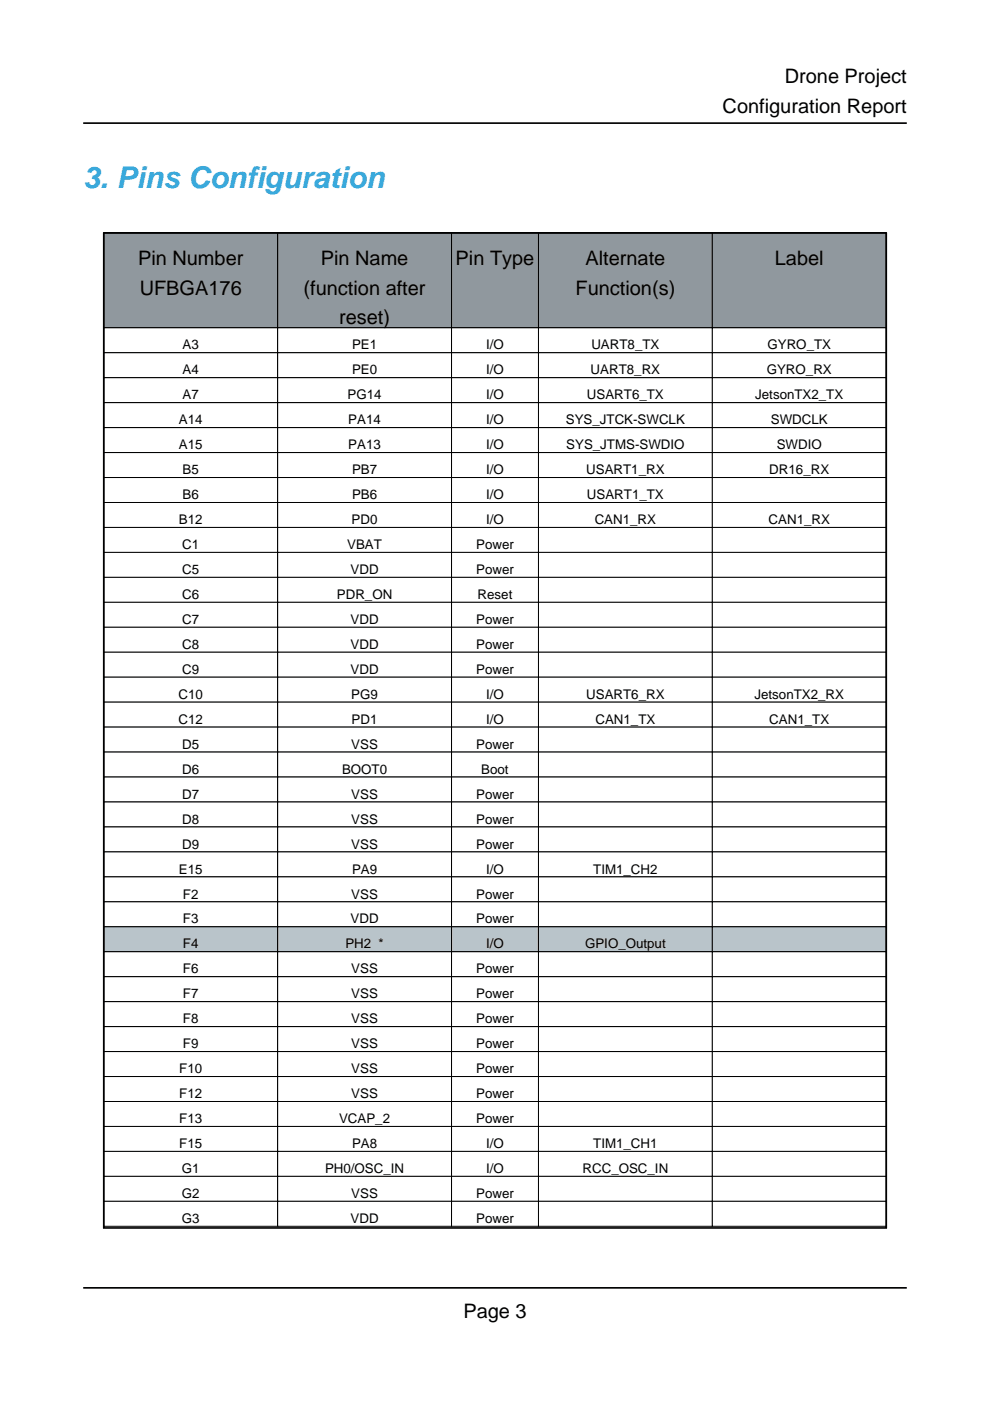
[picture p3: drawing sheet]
<svg xmlns="http://www.w3.org/2000/svg" width="210mm" height="297mm" viewBox="0 0 210 297" stroke-linecap="round" stroke-linejoin="round" font-family="sans-serif">
<defs><g id="words">
<text font-size="6.3" fill="#39a9dc" x="17.6" y="39.9">3. Pins Configuration</text>
<g font-size="4.2">
<text x="166.4" y="17.6">Drone Project</text>
<text x="153.2" y="24">Configuration Report</text>
<text x="29.3" y="56.1">Pin Number</text>
<text x="68" y="56.1">Pin Name</text>
<text x="96.6" y="56.1">Pin Type</text>
<text x="124.1" y="56.1">Alternate</text>
<text x="164.3" y="56.1">Label</text>
<text x="29.6" y="62.4">UFBGA176</text>
<text x="64.4" y="62.4">(function after</text>
<text x="122" y="62.4">Function(s)</text>
<text x="71.9" y="68.8">reset)</text>
<text x="98.2" y="279.4">Page 3</text>
</g>
<g font-size="2.8">
<text x="38.7" y="74.1">A3</text>
<text x="74.6" y="74.1">PE1</text>
<text x="103.1" y="74.1">I/O</text>
<text x="125.4" y="74.1">UART8_TX</text>
<text x="162.7" y="74.1">GYRO_TX</text>
<text x="38.7" y="79.4">A4</text>
<text x="74.6" y="79.4">PE0</text>
<text x="103.1" y="79.4">I/O</text>
<text x="125.2" y="79.4">UART8_RX</text>
<text x="162.6" y="79.4">GYRO_RX</text>
<text x="37.9" y="90">A14</text>
<text x="38.7" y="84.7">A7</text>
<text x="73.7" y="84.7">PG14</text>
<text x="73.9" y="90">PA14</text>
<text x="103.1" y="84.7">I/O</text>
<text x="103.1" y="90">I/O</text>
<text x="120" y="90">SYS_JTCK-SWCLK</text>
<text x="124.4" y="84.7">USART6_TX</text>
<text x="160.1" y="84.7">JetsonTX2_TX</text>
<text x="163.4" y="90">SWDCLK</text>
<text x="37.9" y="95.2">A15</text>
<text x="73.9" y="95.2">PA13</text>
<text x="103.1" y="95.2">I/O</text>
<text x="120.1" y="95.2">SYS_JTMS-SWDIO</text>
<text x="164.7" y="95.2">SWDIO</text>
<text x="38.7" y="100.5">B5</text>
<text x="74.6" y="100.5">PB7</text>
<text x="103.1" y="100.5">I/O</text>
<text x="124.3" y="100.5">USART1_RX</text>
<text x="163.1" y="100.5">DR16_RX</text>
<text x="38.7" y="105.8">B6</text>
<text x="74.6" y="105.8">PB6</text>
<text x="103.1" y="105.8">I/O</text>
<text x="124.4" y="105.8">USART1_TX</text>
<text x="37.9" y="111.1">B12</text>
<text x="74.6" y="111.1">PD0</text>
<text x="103.1" y="111.1">I/O</text>
<text x="126.1" y="111.1">CAN1_RX</text>
<text x="163" y="111.1">CAN1_RX</text>
<text x="38.6" y="116.4">C1</text>
<text x="73.6" y="116.4">VBAT</text>
<text x="101" y="116.4">Power</text>
<text x="38.6" y="121.7">C5</text>
<text x="74.3" y="121.7">VDD</text>
<text x="101" y="121.7">Power</text>
<text x="38.6" y="127">C6</text>
<text x="71.4" y="127">PDR_ON</text>
<text x="101.3" y="127">Reset</text>
<text x="38.6" y="132.3">C7</text>
<text x="38.6" y="137.6">C8</text>
<text x="74.3" y="132.3">VDD</text>
<text x="74.3" y="137.6">VDD</text>
<text x="101" y="132.3">Power</text>
<text x="101" y="137.6">Power</text>
<text x="38.6" y="142.9">C9</text>
<text x="74.3" y="142.9">VDD</text>
<text x="101" y="142.9">Power</text>
<text x="37.8" y="148.2">C10</text>
<text x="74.5" y="148.2">PG9</text>
<text x="103.1" y="148.2">I/O</text>
<text x="124.3" y="148.2">USART6_RX</text>
<text x="160" y="148.2">JetsonTX2_RX</text>
<text x="37.8" y="153.5">C12</text>
<text x="74.6" y="153.5">PD1</text>
<text x="103.1" y="153.5">I/O</text>
<text x="126.2" y="153.5">CAN1_TX</text>
<text x="163.1" y="153.5">CAN1_TX</text>
<text x="38.6" y="158.7">D5</text>
<text x="74.5" y="158.7">VSS</text>
<text x="101" y="158.7">Power</text>
<text x="38.6" y="164">D6</text>
<text x="72.5" y="164">BOOT0</text>
<text x="102" y="164">Boot</text>
<text x="38.6" y="169.3">D7</text>
<text x="74.5" y="169.3">VSS</text>
<text x="101" y="169.3">Power</text>
<text x="38.6" y="174.6">D8</text>
<text x="38.6" y="179.9">D9</text>
<text x="74.5" y="174.6">VSS</text>
<text x="74.5" y="179.9">VSS</text>
<text x="101" y="174.6">Power</text>
<text x="101" y="179.9">Power</text>
<text x="37.9" y="185.2">E15</text>
<text x="74.6" y="185.2">PA9</text>
<text x="103.1" y="185.2">I/O</text>
<text x="125.8" y="185.2">TIM1_CH2</text>
<text x="38.8" y="190.5">F2</text>
<text x="74.5" y="190.5">VSS</text>
<text x="101" y="190.5">Power</text>
<text x="38.8" y="195.8">F3</text>
<text x="74.3" y="195.8">VDD</text>
<text x="101" y="195.8">Power</text>
<text x="38.8" y="201.1">F4</text>
<text x="73.2" y="201.1">PH2 *</text>
<text x="103.1" y="201.1">I/O</text>
<text x="124.1" y="201.1">GPIO_Output</text>
<text x="38.8" y="206.4">F6</text>
<text x="74.5" y="206.4">VSS</text>
<text x="101" y="206.4">Power</text>
<text x="38.8" y="211.7">F7</text>
<text x="74.5" y="211.7">VSS</text>
<text x="101" y="211.7">Power</text>
<text x="38.8" y="217">F8</text>
<text x="74.5" y="217">VSS</text>
<text x="101" y="217">Power</text>
<text x="38" y="227.5">F10</text>
<text x="38.8" y="222.2">F9</text>
<text x="74.5" y="222.2">VSS</text>
<text x="74.5" y="227.5">VSS</text>
<text x="101" y="222.2">Power</text>
<text x="101" y="227.5">Power</text>
<text x="38" y="232.8">F12</text>
<text x="74.5" y="232.8">VSS</text>
<text x="101" y="232.8">Power</text>
<text x="38" y="238.1">F13</text>
<text x="71.9" y="238.1">VCAP_2</text>
<text x="101" y="238.1">Power</text>
<text x="38" y="243.4">F15</text>
<text x="74.6" y="243.4">PA8</text>
<text x="103.1" y="243.4">I/O</text>
<text x="125.8" y="243.4">TIM1_CH1</text>
<text x="38.6" y="248.7">G1</text>
<text x="68.9" y="248.7">PH0/OSC_IN</text>
<text x="103.1" y="248.7">I/O</text>
<text x="123.5" y="248.7">RCC_OSC_IN</text>
<text x="38.6" y="254">G2</text>
<text x="74.5" y="254">VSS</text>
<text x="101" y="254">Power</text>
<text x="38.6" y="259.3">G3</text>
<text x="74.3" y="259.3">VDD</text>
<text x="101" y="259.3">Power</text>
</g>
</g></defs>
<path d="M22 260.3v-210.9h165.9v210.9" fill="none" stroke="#000" stroke-width=".35"/>
<path d="M22 49.4h36.9v20.1h-36.9z" fill="#90989e"/>
<path d="M22 49.4h36.9v20.1h-36.9z" fill="none" stroke="#000" stroke-width=".21"/>
<path d="M58.9 49.4h36.8v20.1h-36.8z" fill="#90989e"/>
<path d="M58.9 49.4h36.8v20.1h-36.8z" fill="none" stroke="#000" stroke-width=".21"/>
<path d="M95.7 49.4h18.5v20.1h-18.5z" fill="#90989e"/>
<path d="M95.7 49.4h18.5v20.1h-18.5z" fill="none" stroke="#000" stroke-width=".21"/>
<path d="M114.2 49.4h36.8v20.1h-36.8z" fill="#90989e"/>
<path d="M114.2 49.4h36.8v20.1h-36.8z" fill="none" stroke="#000" stroke-width=".21"/>
<path d="M151 49.4h36.9v20.1h-36.9z" fill="#90989e"/>
<path d="M151 49.4h36.9v20.1h-36.9z" fill="none" stroke="#000" stroke-width=".21"/>
<path d="M22 69.5h36.9v5.3h-36.9z" fill="#fff"/>
<path d="M22 69.5h36.9v5.3h-36.9z" fill="none" stroke="#000" stroke-width=".21"/>
<path d="M58.9 69.5h36.8v5.3h-36.8z" fill="#fff"/>
<path d="M58.9 69.5h36.8v5.3h-36.8z" fill="none" stroke="#000" stroke-width=".21"/>
<path d="M95.7 69.5h18.5v5.3h-18.5z" fill="#fff"/>
<path d="M95.7 69.5h18.5v5.3h-18.5z" fill="none" stroke="#000" stroke-width=".21"/>
<path d="M114.2 69.5h36.8v5.3h-36.8z" fill="#fff"/>
<path d="M114.2 69.5h36.8v5.3h-36.8z" fill="none" stroke="#000" stroke-width=".21"/>
<path d="M151 69.5h36.9v5.3h-36.9z" fill="#fff"/>
<path d="M151 69.5h36.9v5.3h-36.9z" fill="none" stroke="#000" stroke-width=".21"/>
<path d="M22 74.8h36.9v5.3h-36.9z" fill="#fff"/>
<path d="M22 74.8h36.9v5.3h-36.9z" fill="none" stroke="#000" stroke-width=".21"/>
<path d="M58.9 74.8h36.8v5.3h-36.8z" fill="#fff"/>
<path d="M58.9 74.8h36.8v5.3h-36.8z" fill="none" stroke="#000" stroke-width=".21"/>
<path d="M95.7 74.8h18.5v5.3h-18.5z" fill="#fff"/>
<path d="M95.7 74.8h18.5v5.3h-18.5z" fill="none" stroke="#000" stroke-width=".21"/>
<path d="M114.2 74.8h36.8v5.3h-36.8z" fill="#fff"/>
<path d="M114.2 74.8h36.8v5.3h-36.8z" fill="none" stroke="#000" stroke-width=".21"/>
<path d="M151 74.8h36.9v5.3h-36.9z" fill="#fff"/>
<path d="M151 74.8h36.9v5.3h-36.9z" fill="none" stroke="#000" stroke-width=".21"/>
<path d="M22 80.1h36.9v5.3h-36.9z" fill="#fff"/>
<path d="M22 80.1h36.9v5.3h-36.9z" fill="none" stroke="#000" stroke-width=".21"/>
<path d="M58.9 80.1h36.8v5.3h-36.8z" fill="#fff"/>
<path d="M58.9 80.1h36.8v5.3h-36.8z" fill="none" stroke="#000" stroke-width=".21"/>
<path d="M95.7 80.1h18.5v5.3h-18.5z" fill="#fff"/>
<path d="M95.7 80.1h18.5v5.3h-18.5z" fill="none" stroke="#000" stroke-width=".21"/>
<path d="M114.2 80.1h36.8v5.3h-36.8z" fill="#fff"/>
<path d="M114.2 80.1h36.8v5.3h-36.8z" fill="none" stroke="#000" stroke-width=".21"/>
<path d="M151 80.1h36.9v5.3h-36.9z" fill="#fff"/>
<path d="M151 80.1h36.9v5.3h-36.9z" fill="none" stroke="#000" stroke-width=".21"/>
<path d="M22 85.4h36.9v5.3h-36.9z" fill="#fff"/>
<path d="M22 85.4h36.9v5.3h-36.9z" fill="none" stroke="#000" stroke-width=".21"/>
<path d="M58.9 85.4h36.8v5.3h-36.8z" fill="#fff"/>
<path d="M58.9 85.4h36.8v5.3h-36.8z" fill="none" stroke="#000" stroke-width=".21"/>
<path d="M95.7 85.4h18.5v5.3h-18.5z" fill="#fff"/>
<path d="M95.7 85.4h18.5v5.3h-18.5z" fill="none" stroke="#000" stroke-width=".21"/>
<path d="M114.2 85.4h36.8v5.3h-36.8z" fill="#fff"/>
<path d="M114.2 85.4h36.8v5.3h-36.8z" fill="none" stroke="#000" stroke-width=".21"/>
<path d="M151 85.4h36.9v5.3h-36.9z" fill="#fff"/>
<path d="M151 85.4h36.9v5.3h-36.9z" fill="none" stroke="#000" stroke-width=".21"/>
<path d="M22 90.7h36.9v5.3h-36.9z" fill="#fff"/>
<path d="M22 90.7h36.9v5.3h-36.9z" fill="none" stroke="#000" stroke-width=".21"/>
<path d="M58.9 90.7h36.8v5.3h-36.8z" fill="#fff"/>
<path d="M58.9 90.7h36.8v5.3h-36.8z" fill="none" stroke="#000" stroke-width=".21"/>
<path d="M95.7 90.7h18.5v5.3h-18.5z" fill="#fff"/>
<path d="M95.7 90.7h18.5v5.3h-18.5z" fill="none" stroke="#000" stroke-width=".21"/>
<path d="M114.2 90.7h36.8v5.3h-36.8z" fill="#fff"/>
<path d="M114.2 90.7h36.8v5.3h-36.8z" fill="none" stroke="#000" stroke-width=".21"/>
<path d="M151 90.7h36.9v5.3h-36.9z" fill="#fff"/>
<path d="M151 90.7h36.9v5.3h-36.9z" fill="none" stroke="#000" stroke-width=".21"/>
<path d="M22 96h36.9v5.2h-36.9z" fill="#fff"/>
<path d="M22 96h36.9v5.2h-36.9z" fill="none" stroke="#000" stroke-width=".21"/>
<path d="M58.9 96h36.8v5.2h-36.8z" fill="#fff"/>
<path d="M58.9 96h36.8v5.2h-36.8z" fill="none" stroke="#000" stroke-width=".21"/>
<path d="M95.7 96h18.5v5.2h-18.5z" fill="#fff"/>
<path d="M95.7 96h18.5v5.2h-18.5z" fill="none" stroke="#000" stroke-width=".21"/>
<path d="M114.2 96h36.8v5.2h-36.8z" fill="#fff"/>
<path d="M114.2 96h36.8v5.2h-36.8z" fill="none" stroke="#000" stroke-width=".21"/>
<path d="M151 96h36.9v5.2h-36.9z" fill="#fff"/>
<path d="M151 96h36.9v5.2h-36.9z" fill="none" stroke="#000" stroke-width=".21"/>
<path d="M22 101.2h36.9v5.3h-36.9z" fill="#fff"/>
<path d="M22 101.2h36.9v5.3h-36.9z" fill="none" stroke="#000" stroke-width=".21"/>
<path d="M58.9 101.2h36.8v5.3h-36.8z" fill="#fff"/>
<path d="M58.9 101.2h36.8v5.3h-36.8z" fill="none" stroke="#000" stroke-width=".21"/>
<path d="M95.7 101.2h18.5v5.3h-18.5z" fill="#fff"/>
<path d="M95.7 101.2h18.5v5.3h-18.5z" fill="none" stroke="#000" stroke-width=".21"/>
<path d="M114.2 101.2h36.8v5.3h-36.8z" fill="#fff"/>
<path d="M114.2 101.2h36.8v5.3h-36.8z" fill="none" stroke="#000" stroke-width=".21"/>
<path d="M151 101.2h36.9v5.3h-36.9z" fill="#fff"/>
<path d="M151 101.2h36.9v5.3h-36.9z" fill="none" stroke="#000" stroke-width=".21"/>
<path d="M22 106.5h36.9v5.3h-36.9z" fill="#fff"/>
<path d="M22 106.5h36.9v5.3h-36.9z" fill="none" stroke="#000" stroke-width=".21"/>
<path d="M58.9 106.5h36.8v5.3h-36.8z" fill="#fff"/>
<path d="M58.9 106.5h36.8v5.3h-36.8z" fill="none" stroke="#000" stroke-width=".21"/>
<path d="M95.7 106.5h18.5v5.3h-18.5z" fill="#fff"/>
<path d="M95.7 106.5h18.5v5.3h-18.5z" fill="none" stroke="#000" stroke-width=".21"/>
<path d="M114.2 106.5h36.8v5.3h-36.8z" fill="#fff"/>
<path d="M114.2 106.5h36.8v5.3h-36.8z" fill="none" stroke="#000" stroke-width=".21"/>
<path d="M151 106.5h36.9v5.3h-36.9z" fill="#fff"/>
<path d="M151 106.5h36.9v5.3h-36.9z" fill="none" stroke="#000" stroke-width=".21"/>
<path d="M22 111.8h36.9v5.3h-36.9z" fill="#fff"/>
<path d="M22 111.8h36.9v5.3h-36.9z" fill="none" stroke="#000" stroke-width=".21"/>
<path d="M58.9 111.8h36.8v5.3h-36.8z" fill="#fff"/>
<path d="M58.9 111.8h36.8v5.3h-36.8z" fill="none" stroke="#000" stroke-width=".21"/>
<path d="M95.7 111.8h18.5v5.3h-18.5z" fill="#fff"/>
<path d="M95.7 111.8h18.5v5.3h-18.5z" fill="none" stroke="#000" stroke-width=".21"/>
<path d="M114.2 111.8h36.8v5.3h-36.8z" fill="#fff"/>
<path d="M114.2 111.8h36.8v5.3h-36.8z" fill="none" stroke="#000" stroke-width=".21"/>
<path d="M151 111.8h36.9v5.3h-36.9z" fill="#fff"/>
<path d="M151 111.8h36.9v5.3h-36.9z" fill="none" stroke="#000" stroke-width=".21"/>
<path d="M22 117.1h36.9v5.3h-36.9z" fill="#fff"/>
<path d="M22 117.1h36.9v5.3h-36.9z" fill="none" stroke="#000" stroke-width=".21"/>
<path d="M58.9 117.1h36.8v5.3h-36.8z" fill="#fff"/>
<path d="M58.9 117.1h36.8v5.3h-36.8z" fill="none" stroke="#000" stroke-width=".21"/>
<path d="M95.7 117.1h18.5v5.3h-18.5z" fill="#fff"/>
<path d="M95.7 117.1h18.5v5.3h-18.5z" fill="none" stroke="#000" stroke-width=".21"/>
<path d="M114.2 117.1h36.8v5.3h-36.8z" fill="#fff"/>
<path d="M114.2 117.1h36.8v5.3h-36.8z" fill="none" stroke="#000" stroke-width=".21"/>
<path d="M151 117.1h36.9v5.3h-36.9z" fill="#fff"/>
<path d="M151 117.1h36.9v5.3h-36.9z" fill="none" stroke="#000" stroke-width=".21"/>
<path d="M22 122.4h36.9v5.3h-36.9z" fill="#fff"/>
<path d="M22 122.4h36.9v5.3h-36.9z" fill="none" stroke="#000" stroke-width=".21"/>
<path d="M58.9 122.4h36.8v5.3h-36.8z" fill="#fff"/>
<path d="M58.9 122.4h36.8v5.3h-36.8z" fill="none" stroke="#000" stroke-width=".21"/>
<path d="M95.7 122.4h18.5v5.3h-18.5z" fill="#fff"/>
<path d="M95.7 122.4h18.5v5.3h-18.5z" fill="none" stroke="#000" stroke-width=".21"/>
<path d="M114.2 122.4h36.8v5.3h-36.8z" fill="#fff"/>
<path d="M114.2 122.4h36.8v5.3h-36.8z" fill="none" stroke="#000" stroke-width=".21"/>
<path d="M151 122.4h36.9v5.3h-36.9z" fill="#fff"/>
<path d="M151 122.4h36.9v5.3h-36.9z" fill="none" stroke="#000" stroke-width=".21"/>
<path d="M22 127.7h36.9v5.3h-36.9z" fill="#fff"/>
<path d="M22 127.7h36.9v5.3h-36.9z" fill="none" stroke="#000" stroke-width=".21"/>
<path d="M58.9 127.7h36.8v5.3h-36.8z" fill="#fff"/>
<path d="M58.9 127.7h36.8v5.3h-36.8z" fill="none" stroke="#000" stroke-width=".21"/>
<path d="M95.7 127.7h18.5v5.3h-18.5z" fill="#fff"/>
<path d="M95.7 127.7h18.5v5.3h-18.5z" fill="none" stroke="#000" stroke-width=".21"/>
<path d="M114.2 127.7h36.8v5.3h-36.8z" fill="#fff"/>
<path d="M114.2 127.7h36.8v5.3h-36.8z" fill="none" stroke="#000" stroke-width=".21"/>
<path d="M151 127.7h36.9v5.3h-36.9z" fill="#fff"/>
<path d="M151 127.7h36.9v5.3h-36.9z" fill="none" stroke="#000" stroke-width=".21"/>
<path d="M22 133h36.9v5.3h-36.9z" fill="#fff"/>
<path d="M22 133h36.9v5.3h-36.9z" fill="none" stroke="#000" stroke-width=".21"/>
<path d="M58.9 133h36.8v5.3h-36.8z" fill="#fff"/>
<path d="M58.9 133h36.8v5.3h-36.8z" fill="none" stroke="#000" stroke-width=".21"/>
<path d="M95.7 133h18.5v5.3h-18.5z" fill="#fff"/>
<path d="M95.7 133h18.5v5.3h-18.5z" fill="none" stroke="#000" stroke-width=".21"/>
<path d="M114.2 133h36.8v5.3h-36.8z" fill="#fff"/>
<path d="M114.2 133h36.8v5.3h-36.8z" fill="none" stroke="#000" stroke-width=".21"/>
<path d="M151 133h36.9v5.3h-36.9z" fill="#fff"/>
<path d="M151 133h36.9v5.3h-36.9z" fill="none" stroke="#000" stroke-width=".21"/>
<path d="M22 138.3h36.9v5.3h-36.9z" fill="#fff"/>
<path d="M22 138.3h36.9v5.3h-36.9z" fill="none" stroke="#000" stroke-width=".21"/>
<path d="M58.9 138.3h36.8v5.3h-36.8z" fill="#fff"/>
<path d="M58.9 138.3h36.8v5.3h-36.8z" fill="none" stroke="#000" stroke-width=".21"/>
<path d="M95.7 138.3h18.5v5.3h-18.5z" fill="#fff"/>
<path d="M95.7 138.3h18.5v5.3h-18.5z" fill="none" stroke="#000" stroke-width=".21"/>
<path d="M114.2 138.3h36.8v5.3h-36.8z" fill="#fff"/>
<path d="M114.2 138.3h36.8v5.3h-36.8z" fill="none" stroke="#000" stroke-width=".21"/>
<path d="M151 138.3h36.9v5.3h-36.9z" fill="#fff"/>
<path d="M151 138.3h36.9v5.3h-36.9z" fill="none" stroke="#000" stroke-width=".21"/>
<path d="M22 143.6h36.9v5.3h-36.9z" fill="#fff"/>
<path d="M22 143.6h36.9v5.3h-36.9z" fill="none" stroke="#000" stroke-width=".21"/>
<path d="M58.9 143.6h36.8v5.3h-36.8z" fill="#fff"/>
<path d="M58.9 143.6h36.8v5.3h-36.8z" fill="none" stroke="#000" stroke-width=".21"/>
<path d="M95.7 143.6h18.5v5.3h-18.5z" fill="#fff"/>
<path d="M95.7 143.6h18.5v5.3h-18.5z" fill="none" stroke="#000" stroke-width=".21"/>
<path d="M114.2 143.6h36.8v5.3h-36.8z" fill="#fff"/>
<path d="M114.2 143.6h36.8v5.3h-36.8z" fill="none" stroke="#000" stroke-width=".21"/>
<path d="M151 143.6h36.9v5.3h-36.9z" fill="#fff"/>
<path d="M151 143.6h36.9v5.3h-36.9z" fill="none" stroke="#000" stroke-width=".21"/>
<path d="M22 148.9h36.9v5.3h-36.9z" fill="#fff"/>
<path d="M22 148.9h36.9v5.3h-36.9z" fill="none" stroke="#000" stroke-width=".21"/>
<path d="M58.9 148.9h36.8v5.3h-36.8z" fill="#fff"/>
<path d="M58.9 148.9h36.8v5.3h-36.8z" fill="none" stroke="#000" stroke-width=".21"/>
<path d="M95.7 148.9h18.5v5.3h-18.5z" fill="#fff"/>
<path d="M95.7 148.9h18.5v5.3h-18.5z" fill="none" stroke="#000" stroke-width=".21"/>
<path d="M114.2 148.9h36.8v5.3h-36.8z" fill="#fff"/>
<path d="M114.2 148.9h36.8v5.3h-36.8z" fill="none" stroke="#000" stroke-width=".21"/>
<path d="M151 148.9h36.9v5.3h-36.9z" fill="#fff"/>
<path d="M151 148.9h36.9v5.3h-36.9z" fill="none" stroke="#000" stroke-width=".21"/>
<path d="M22 154.2h36.9v5.3h-36.9z" fill="#fff"/>
<path d="M22 154.2h36.9v5.3h-36.9z" fill="none" stroke="#000" stroke-width=".21"/>
<path d="M58.9 154.2h36.8v5.3h-36.8z" fill="#fff"/>
<path d="M58.9 154.2h36.8v5.3h-36.8z" fill="none" stroke="#000" stroke-width=".21"/>
<path d="M95.7 154.2h18.5v5.3h-18.5z" fill="#fff"/>
<path d="M95.7 154.2h18.5v5.3h-18.5z" fill="none" stroke="#000" stroke-width=".21"/>
<path d="M114.2 154.2h36.8v5.3h-36.8z" fill="#fff"/>
<path d="M114.2 154.2h36.8v5.3h-36.8z" fill="none" stroke="#000" stroke-width=".21"/>
<path d="M151 154.2h36.9v5.3h-36.9z" fill="#fff"/>
<path d="M151 154.2h36.9v5.3h-36.9z" fill="none" stroke="#000" stroke-width=".21"/>
<path d="M22 159.5h36.9v5.2h-36.9z" fill="#fff"/>
<path d="M22 159.5h36.9v5.2h-36.9z" fill="none" stroke="#000" stroke-width=".21"/>
<path d="M58.9 159.5h36.8v5.2h-36.8z" fill="#fff"/>
<path d="M58.9 159.5h36.8v5.2h-36.8z" fill="none" stroke="#000" stroke-width=".21"/>
<path d="M95.7 159.5h18.5v5.2h-18.5z" fill="#fff"/>
<path d="M95.7 159.5h18.5v5.2h-18.5z" fill="none" stroke="#000" stroke-width=".21"/>
<path d="M114.2 159.5h36.8v5.2h-36.8z" fill="#fff"/>
<path d="M114.2 159.5h36.8v5.2h-36.8z" fill="none" stroke="#000" stroke-width=".21"/>
<path d="M151 159.5h36.9v5.2h-36.9z" fill="#fff"/>
<path d="M151 159.5h36.9v5.2h-36.9z" fill="none" stroke="#000" stroke-width=".21"/>
<path d="M22 164.7h36.9v5.3h-36.9z" fill="#fff"/>
<path d="M22 164.7h36.9v5.3h-36.9z" fill="none" stroke="#000" stroke-width=".21"/>
<path d="M58.9 164.7h36.8v5.3h-36.8z" fill="#fff"/>
<path d="M58.9 164.7h36.8v5.3h-36.8z" fill="none" stroke="#000" stroke-width=".21"/>
<path d="M95.7 164.7h18.5v5.3h-18.5z" fill="#fff"/>
<path d="M95.7 164.7h18.5v5.3h-18.5z" fill="none" stroke="#000" stroke-width=".21"/>
<path d="M114.2 164.7h36.8v5.3h-36.8z" fill="#fff"/>
<path d="M114.2 164.7h36.8v5.3h-36.8z" fill="none" stroke="#000" stroke-width=".21"/>
<path d="M151 164.7h36.9v5.3h-36.9z" fill="#fff"/>
<path d="M151 164.7h36.9v5.3h-36.9z" fill="none" stroke="#000" stroke-width=".21"/>
<path d="M22 170h36.9v5.3h-36.9z" fill="#fff"/>
<path d="M22 170h36.9v5.3h-36.9z" fill="none" stroke="#000" stroke-width=".21"/>
<path d="M58.9 170h36.8v5.3h-36.8z" fill="#fff"/>
<path d="M58.9 170h36.8v5.3h-36.8z" fill="none" stroke="#000" stroke-width=".21"/>
<path d="M95.7 170h18.5v5.3h-18.5z" fill="#fff"/>
<path d="M95.7 170h18.5v5.3h-18.5z" fill="none" stroke="#000" stroke-width=".21"/>
<path d="M114.2 170h36.8v5.3h-36.8z" fill="#fff"/>
<path d="M114.2 170h36.8v5.3h-36.8z" fill="none" stroke="#000" stroke-width=".21"/>
<path d="M151 170h36.9v5.3h-36.9z" fill="#fff"/>
<path d="M151 170h36.9v5.3h-36.9z" fill="none" stroke="#000" stroke-width=".21"/>
<path d="M22 175.3h36.9v5.3h-36.9z" fill="#fff"/>
<path d="M22 175.3h36.9v5.3h-36.9z" fill="none" stroke="#000" stroke-width=".21"/>
<path d="M58.9 175.3h36.8v5.3h-36.8z" fill="#fff"/>
<path d="M58.9 175.3h36.8v5.3h-36.8z" fill="none" stroke="#000" stroke-width=".21"/>
<path d="M95.7 175.3h18.5v5.3h-18.5z" fill="#fff"/>
<path d="M95.7 175.3h18.5v5.3h-18.5z" fill="none" stroke="#000" stroke-width=".21"/>
<path d="M114.2 175.3h36.8v5.3h-36.8z" fill="#fff"/>
<path d="M114.2 175.3h36.8v5.3h-36.8z" fill="none" stroke="#000" stroke-width=".21"/>
<path d="M151 175.3h36.9v5.3h-36.9z" fill="#fff"/>
<path d="M151 175.3h36.9v5.3h-36.9z" fill="none" stroke="#000" stroke-width=".21"/>
<path d="M22 180.6h36.9v5.3h-36.9z" fill="#fff"/>
<path d="M22 180.6h36.9v5.3h-36.9z" fill="none" stroke="#000" stroke-width=".21"/>
<path d="M58.9 180.6h36.8v5.3h-36.8z" fill="#fff"/>
<path d="M58.9 180.6h36.8v5.3h-36.8z" fill="none" stroke="#000" stroke-width=".21"/>
<path d="M95.7 180.6h18.5v5.3h-18.5z" fill="#fff"/>
<path d="M95.7 180.6h18.5v5.3h-18.5z" fill="none" stroke="#000" stroke-width=".21"/>
<path d="M114.2 180.6h36.8v5.3h-36.8z" fill="#fff"/>
<path d="M114.2 180.6h36.8v5.3h-36.8z" fill="none" stroke="#000" stroke-width=".21"/>
<path d="M151 180.6h36.9v5.3h-36.9z" fill="#fff"/>
<path d="M151 180.6h36.9v5.3h-36.9z" fill="none" stroke="#000" stroke-width=".21"/>
<path d="M22 185.9h36.9v5.3h-36.9z" fill="#fff"/>
<path d="M22 185.9h36.9v5.3h-36.9z" fill="none" stroke="#000" stroke-width=".21"/>
<path d="M58.9 185.9h36.8v5.3h-36.8z" fill="#fff"/>
<path d="M58.9 185.9h36.8v5.3h-36.8z" fill="none" stroke="#000" stroke-width=".21"/>
<path d="M95.7 185.9h18.5v5.3h-18.5z" fill="#fff"/>
<path d="M95.7 185.9h18.5v5.3h-18.5z" fill="none" stroke="#000" stroke-width=".21"/>
<path d="M114.2 185.9h36.8v5.3h-36.8z" fill="#fff"/>
<path d="M114.2 185.9h36.8v5.3h-36.8z" fill="none" stroke="#000" stroke-width=".21"/>
<path d="M151 185.9h36.9v5.3h-36.9z" fill="#fff"/>
<path d="M151 185.9h36.9v5.3h-36.9z" fill="none" stroke="#000" stroke-width=".21"/>
<path d="M22 191.2h36.9v5.3h-36.9z" fill="#fff"/>
<path d="M22 191.2h36.9v5.3h-36.9z" fill="none" stroke="#000" stroke-width=".21"/>
<path d="M58.9 191.2h36.8v5.3h-36.8z" fill="#fff"/>
<path d="M58.9 191.2h36.8v5.3h-36.8z" fill="none" stroke="#000" stroke-width=".21"/>
<path d="M95.7 191.2h18.5v5.3h-18.5z" fill="#fff"/>
<path d="M95.7 191.2h18.5v5.3h-18.5z" fill="none" stroke="#000" stroke-width=".21"/>
<path d="M114.2 191.2h36.8v5.3h-36.8z" fill="#fff"/>
<path d="M114.2 191.2h36.8v5.3h-36.8z" fill="none" stroke="#000" stroke-width=".21"/>
<path d="M151 191.2h36.9v5.3h-36.9z" fill="#fff"/>
<path d="M151 191.2h36.9v5.3h-36.9z" fill="none" stroke="#000" stroke-width=".21"/>
<path d="M22 196.5h36.9v5.3h-36.9z" fill="#b9c4ca"/>
<path d="M22 196.5h36.9v5.3h-36.9z" fill="none" stroke="#000" stroke-width=".21"/>
<path d="M58.9 196.5h36.8v5.3h-36.8z" fill="#b9c4ca"/>
<path d="M58.9 196.5h36.8v5.3h-36.8z" fill="none" stroke="#000" stroke-width=".21"/>
<path d="M95.7 196.5h18.5v5.3h-18.5z" fill="#b9c4ca"/>
<path d="M95.7 196.5h18.5v5.3h-18.5z" fill="none" stroke="#000" stroke-width=".21"/>
<path d="M114.2 196.5h36.8v5.3h-36.8z" fill="#b9c4ca"/>
<path d="M114.2 196.5h36.8v5.3h-36.8z" fill="none" stroke="#000" stroke-width=".21"/>
<path d="M151 196.5h36.9v5.3h-36.9z" fill="#b9c4ca"/>
<path d="M151 196.5h36.9v5.3h-36.9z" fill="none" stroke="#000" stroke-width=".21"/>
<path d="M22 201.8h36.9v5.3h-36.9z" fill="#fff"/>
<path d="M22 201.8h36.9v5.3h-36.9z" fill="none" stroke="#000" stroke-width=".21"/>
<path d="M58.9 201.8h36.8v5.3h-36.8z" fill="#fff"/>
<path d="M58.9 201.8h36.8v5.3h-36.8z" fill="none" stroke="#000" stroke-width=".21"/>
<path d="M95.7 201.8h18.5v5.3h-18.5z" fill="#fff"/>
<path d="M95.7 201.8h18.5v5.3h-18.5z" fill="none" stroke="#000" stroke-width=".21"/>
<path d="M114.2 201.8h36.8v5.3h-36.8z" fill="#fff"/>
<path d="M114.2 201.8h36.8v5.3h-36.8z" fill="none" stroke="#000" stroke-width=".21"/>
<path d="M151 201.8h36.9v5.3h-36.9z" fill="#fff"/>
<path d="M151 201.8h36.9v5.3h-36.9z" fill="none" stroke="#000" stroke-width=".21"/>
<path d="M22 207.1h36.9v5.3h-36.9z" fill="#fff"/>
<path d="M22 207.1h36.9v5.3h-36.9z" fill="none" stroke="#000" stroke-width=".21"/>
<path d="M58.9 207.1h36.8v5.3h-36.8z" fill="#fff"/>
<path d="M58.9 207.1h36.8v5.3h-36.8z" fill="none" stroke="#000" stroke-width=".21"/>
<path d="M95.7 207.1h18.5v5.3h-18.5z" fill="#fff"/>
<path d="M95.7 207.1h18.5v5.3h-18.5z" fill="none" stroke="#000" stroke-width=".21"/>
<path d="M114.2 207.1h36.8v5.3h-36.8z" fill="#fff"/>
<path d="M114.2 207.1h36.8v5.3h-36.8z" fill="none" stroke="#000" stroke-width=".21"/>
<path d="M151 207.1h36.9v5.3h-36.9z" fill="#fff"/>
<path d="M151 207.1h36.9v5.3h-36.9z" fill="none" stroke="#000" stroke-width=".21"/>
<path d="M22 212.4h36.9v5.3h-36.9z" fill="#fff"/>
<path d="M22 212.4h36.9v5.3h-36.9z" fill="none" stroke="#000" stroke-width=".21"/>
<path d="M58.9 212.4h36.8v5.3h-36.8z" fill="#fff"/>
<path d="M58.9 212.4h36.8v5.3h-36.8z" fill="none" stroke="#000" stroke-width=".21"/>
<path d="M95.7 212.4h18.5v5.3h-18.5z" fill="#fff"/>
<path d="M95.7 212.4h18.5v5.3h-18.5z" fill="none" stroke="#000" stroke-width=".21"/>
<path d="M114.2 212.4h36.8v5.3h-36.8z" fill="#fff"/>
<path d="M114.2 212.4h36.8v5.3h-36.8z" fill="none" stroke="#000" stroke-width=".21"/>
<path d="M151 212.4h36.9v5.3h-36.9z" fill="#fff"/>
<path d="M151 212.4h36.9v5.3h-36.9z" fill="none" stroke="#000" stroke-width=".21"/>
<path d="M22 217.7h36.9v5.3h-36.9z" fill="#fff"/>
<path d="M22 217.7h36.9v5.3h-36.9z" fill="none" stroke="#000" stroke-width=".21"/>
<path d="M58.9 217.7h36.8v5.3h-36.8z" fill="#fff"/>
<path d="M58.9 217.7h36.8v5.3h-36.8z" fill="none" stroke="#000" stroke-width=".21"/>
<path d="M95.7 217.7h18.5v5.3h-18.5z" fill="#fff"/>
<path d="M95.7 217.7h18.5v5.3h-18.5z" fill="none" stroke="#000" stroke-width=".21"/>
<path d="M114.2 217.7h36.8v5.3h-36.8z" fill="#fff"/>
<path d="M114.2 217.7h36.8v5.3h-36.8z" fill="none" stroke="#000" stroke-width=".21"/>
<path d="M151 217.7h36.9v5.3h-36.9z" fill="#fff"/>
<path d="M151 217.7h36.9v5.3h-36.9z" fill="none" stroke="#000" stroke-width=".21"/>
<path d="M22 223h36.9v5.2h-36.9z" fill="#fff"/>
<path d="M22 223h36.9v5.2h-36.9z" fill="none" stroke="#000" stroke-width=".21"/>
<path d="M58.9 223h36.8v5.2h-36.8z" fill="#fff"/>
<path d="M58.9 223h36.8v5.2h-36.8z" fill="none" stroke="#000" stroke-width=".21"/>
<path d="M95.7 223h18.5v5.2h-18.5z" fill="#fff"/>
<path d="M95.7 223h18.5v5.2h-18.5z" fill="none" stroke="#000" stroke-width=".21"/>
<path d="M114.2 223h36.8v5.2h-36.8z" fill="#fff"/>
<path d="M114.2 223h36.8v5.2h-36.8z" fill="none" stroke="#000" stroke-width=".21"/>
<path d="M151 223h36.9v5.2h-36.9z" fill="#fff"/>
<path d="M151 223h36.9v5.2h-36.9z" fill="none" stroke="#000" stroke-width=".21"/>
<path d="M22 228.2h36.9v5.3h-36.9z" fill="#fff"/>
<path d="M22 228.2h36.9v5.3h-36.9z" fill="none" stroke="#000" stroke-width=".21"/>
<path d="M58.9 228.2h36.8v5.3h-36.8z" fill="#fff"/>
<path d="M58.9 228.2h36.8v5.3h-36.8z" fill="none" stroke="#000" stroke-width=".21"/>
<path d="M95.7 228.2h18.5v5.3h-18.5z" fill="#fff"/>
<path d="M95.7 228.2h18.5v5.3h-18.5z" fill="none" stroke="#000" stroke-width=".21"/>
<path d="M114.2 228.2h36.8v5.3h-36.8z" fill="#fff"/>
<path d="M114.2 228.2h36.8v5.3h-36.8z" fill="none" stroke="#000" stroke-width=".21"/>
<path d="M151 228.2h36.9v5.3h-36.9z" fill="#fff"/>
<path d="M151 228.2h36.9v5.3h-36.9z" fill="none" stroke="#000" stroke-width=".21"/>
<path d="M22 233.5h36.9v5.3h-36.9z" fill="#fff"/>
<path d="M22 233.5h36.9v5.3h-36.9z" fill="none" stroke="#000" stroke-width=".21"/>
<path d="M58.9 233.5h36.8v5.3h-36.8z" fill="#fff"/>
<path d="M58.9 233.5h36.8v5.3h-36.8z" fill="none" stroke="#000" stroke-width=".21"/>
<path d="M95.7 233.5h18.5v5.3h-18.5z" fill="#fff"/>
<path d="M95.7 233.5h18.5v5.3h-18.5z" fill="none" stroke="#000" stroke-width=".21"/>
<path d="M114.2 233.5h36.8v5.3h-36.8z" fill="#fff"/>
<path d="M114.2 233.5h36.8v5.3h-36.8z" fill="none" stroke="#000" stroke-width=".21"/>
<path d="M151 233.5h36.9v5.3h-36.9z" fill="#fff"/>
<path d="M151 233.5h36.9v5.3h-36.9z" fill="none" stroke="#000" stroke-width=".21"/>
<path d="M22 238.8h36.9v5.3h-36.9z" fill="#fff"/>
<path d="M22 238.8h36.9v5.3h-36.9z" fill="none" stroke="#000" stroke-width=".21"/>
<path d="M58.9 238.8h36.8v5.3h-36.8z" fill="#fff"/>
<path d="M58.9 238.8h36.8v5.3h-36.8z" fill="none" stroke="#000" stroke-width=".21"/>
<path d="M95.7 238.8h18.5v5.3h-18.5z" fill="#fff"/>
<path d="M95.7 238.8h18.5v5.3h-18.5z" fill="none" stroke="#000" stroke-width=".21"/>
<path d="M114.2 238.8h36.8v5.3h-36.8z" fill="#fff"/>
<path d="M114.2 238.8h36.8v5.3h-36.8z" fill="none" stroke="#000" stroke-width=".21"/>
<path d="M151 238.8h36.9v5.3h-36.9z" fill="#fff"/>
<path d="M151 238.8h36.9v5.3h-36.9z" fill="none" stroke="#000" stroke-width=".21"/>
<path d="M22 244.1h36.9v5.3h-36.9z" fill="#fff"/>
<path d="M22 244.1h36.9v5.3h-36.9z" fill="none" stroke="#000" stroke-width=".21"/>
<path d="M58.9 244.1h36.8v5.3h-36.8z" fill="#fff"/>
<path d="M58.9 244.1h36.8v5.3h-36.8z" fill="none" stroke="#000" stroke-width=".21"/>
<path d="M95.7 244.1h18.5v5.3h-18.5z" fill="#fff"/>
<path d="M95.7 244.1h18.5v5.3h-18.5z" fill="none" stroke="#000" stroke-width=".21"/>
<path d="M114.2 244.1h36.8v5.3h-36.8z" fill="#fff"/>
<path d="M114.2 244.1h36.8v5.3h-36.8z" fill="none" stroke="#000" stroke-width=".21"/>
<path d="M151 244.1h36.9v5.3h-36.9z" fill="#fff"/>
<path d="M151 244.1h36.9v5.3h-36.9z" fill="none" stroke="#000" stroke-width=".21"/>
<path d="M22 249.4h36.9v5.3h-36.9z" fill="#fff"/>
<path d="M22 249.4h36.9v5.3h-36.9z" fill="none" stroke="#000" stroke-width=".21"/>
<path d="M58.9 249.4h36.8v5.3h-36.8z" fill="#fff"/>
<path d="M58.9 249.4h36.8v5.3h-36.8z" fill="none" stroke="#000" stroke-width=".21"/>
<path d="M95.7 249.4h18.5v5.3h-18.5z" fill="#fff"/>
<path d="M95.7 249.4h18.5v5.3h-18.5z" fill="none" stroke="#000" stroke-width=".21"/>
<path d="M114.2 249.4h36.8v5.3h-36.8z" fill="#fff"/>
<path d="M114.2 249.4h36.8v5.3h-36.8z" fill="none" stroke="#000" stroke-width=".21"/>
<path d="M151 249.4h36.9v5.3h-36.9z" fill="#fff"/>
<path d="M151 249.4h36.9v5.3h-36.9z" fill="none" stroke="#000" stroke-width=".21"/>
<path d="M22 254.7h36.9v5.3h-36.9z" fill="#fff"/>
<path d="M22 254.7h36.9v5.3h-36.9z" fill="none" stroke="#000" stroke-width=".21"/>
<path d="M58.9 254.7h36.8v5.3h-36.8z" fill="#fff"/>
<path d="M58.9 254.7h36.8v5.3h-36.8z" fill="none" stroke="#000" stroke-width=".21"/>
<path d="M95.7 254.7h18.5v5.3h-18.5z" fill="#fff"/>
<path d="M95.7 254.7h18.5v5.3h-18.5z" fill="none" stroke="#000" stroke-width=".21"/>
<path d="M114.2 254.7h36.8v5.3h-36.8z" fill="#fff"/>
<path d="M114.2 254.7h36.8v5.3h-36.8z" fill="none" stroke="#000" stroke-width=".21"/>
<path d="M151 254.7h36.9v5.3h-36.9z" fill="#fff"/>
<path d="M151 254.7h36.9v5.3h-36.9z" fill="none" stroke="#000" stroke-width=".21"/>
<path d="M17.6 26.1h174.7M22 49.4h165.9v210.9h-165.9zM17.6 273h174.7" fill="none" stroke="#000" stroke-width=".35"/>
<use href="#words"/>
</svg>
